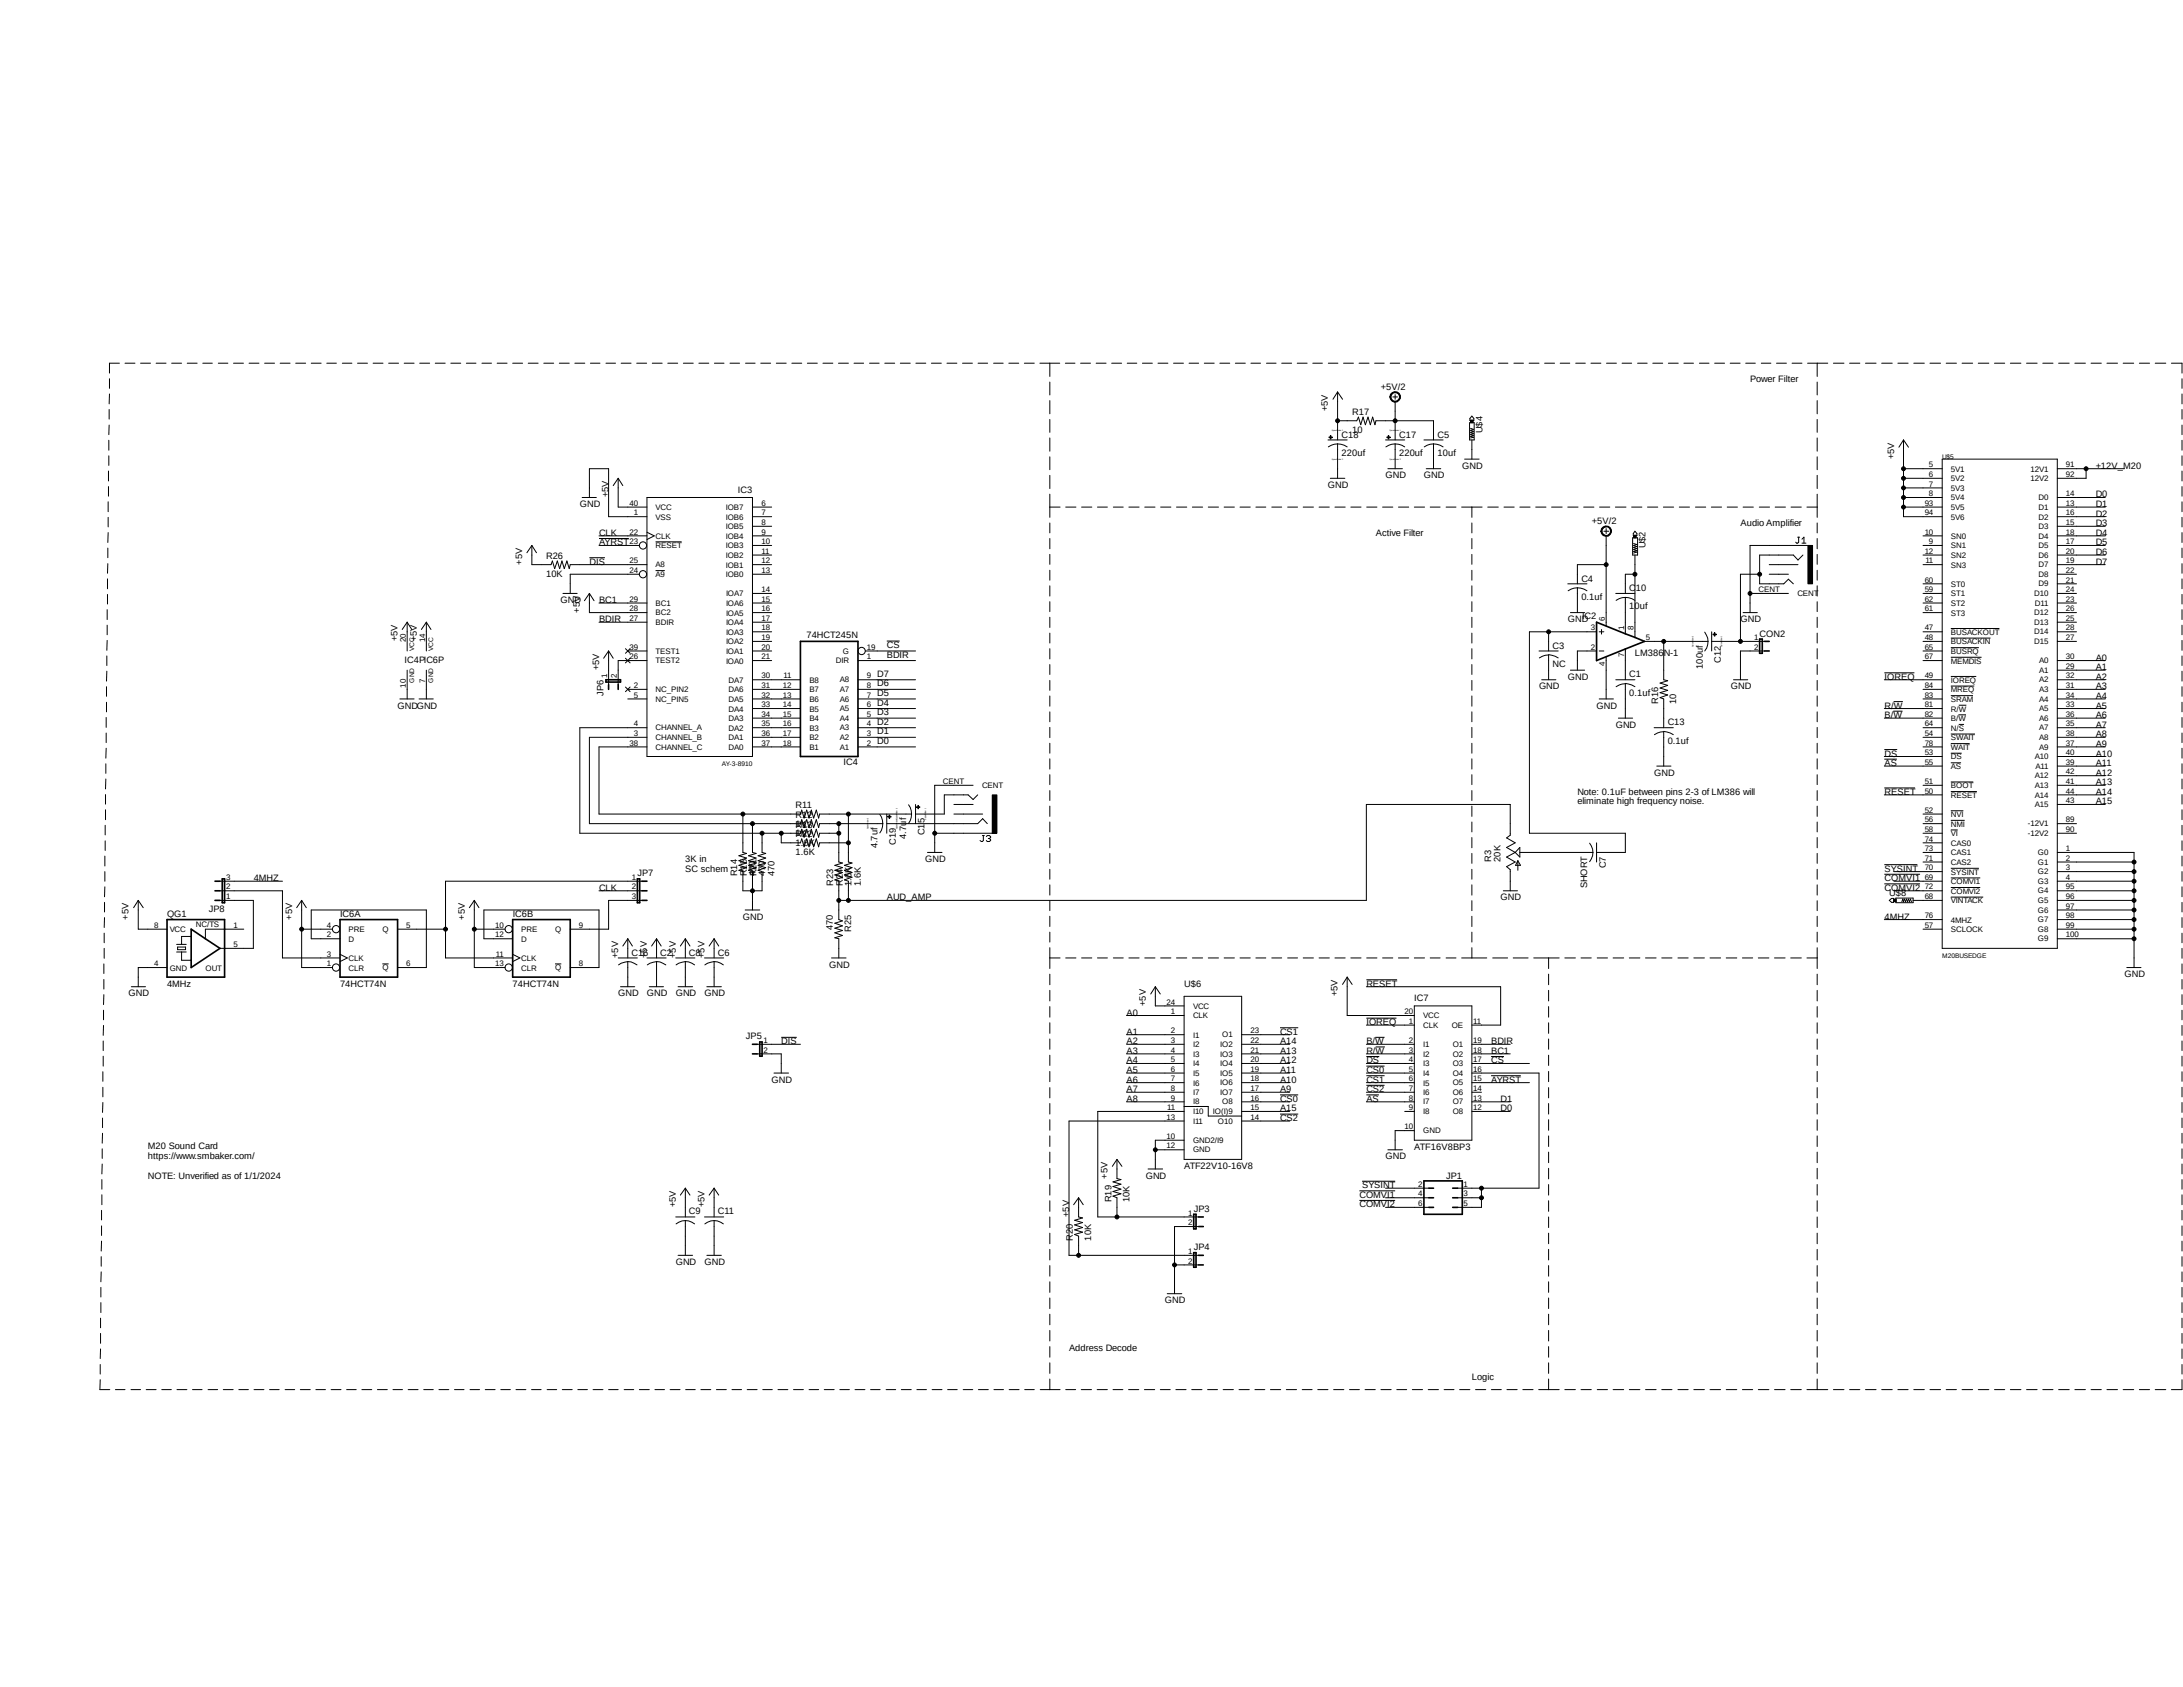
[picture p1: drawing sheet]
<svg xmlns="http://www.w3.org/2000/svg" width="279mm" height="216mm" viewBox="0 0 279 216" stroke-linecap="round" stroke-linejoin="round" font-family="sans-serif">
<defs><g id="words">
<g font-size="1.2">
<text x="170" y="52.6" transform="rotate(-90 170 52.6)">+5V</text>
<text x="173.1" y="53.1">R17</text>
<text x="176.7" y="49.9">+5V/2</text>
<text x="224" y="48.9">Power Filter</text>
<text x="171.7" y="58.3">220uf</text>
<text x="171.7" y="56">C18</text>
<text x="173.1" y="55.5">10</text>
<text x="179.1" y="58.3">220uf</text>
<text x="179.1" y="56">C17</text>
<text x="184" y="56">C5</text>
<text x="184" y="58.3">10uf</text>
<text x="187.2" y="60">GND</text>
<text x="189.7" y="55.5" transform="rotate(-90 189.7 55.5)">U$4</text>
<text x="242.4" y="58.8" transform="rotate(-90 242.4 58.8)">+5V</text>
<text x="268.2" y="60">+12V_M20</text>
<text x="74.2" y="64.9">GND</text>
<text x="77.9" y="63.7" transform="rotate(-90 77.9 63.7)">+5V</text>
<text x="94.4" y="63.1">IC3</text>
<text x="170" y="62.4">GND</text>
<text x="177.3" y="61.2">GND</text>
<text x="182.2" y="61.2">GND</text>
<text x="268.2" y="63.7">D0</text>
<text x="268.2" y="64.9">D1</text>
<text x="69.9" y="71.5">R26</text>
<text x="76.7" y="68.6">CLK</text>
<text x="76.7" y="69.8">AYRST</text>
<text x="176.1" y="68.6">Active Filter</text>
<text x="203.8" y="67.1">+5V/2</text>
<text x="210.6" y="70.2" transform="rotate(-90 210.6 70.2)">U$2</text>
<text x="222.8" y="67.4">Audio Amplifier</text>
<text x="268.2" y="66.1">D2</text>
<text x="268.2" y="67.4">D3</text>
<text x="268.2" y="68.6">D4</text>
<text x="268.2" y="69.8">D5</text>
<text x="268.2" y="71">D6</text>
<text x="66.8" y="72.3" transform="rotate(-90 66.8 72.3)">+5V</text>
<text x="69.9" y="73.9">10K</text>
<text x="71.8" y="77.2">GND</text>
<text x="75.4" y="72.3">DIS</text>
<text x="76.7" y="77.2">BC1</text>
<text x="202.4" y="76.8">0.1uf</text>
<text x="202.4" y="74.4">C4</text>
<text x="208.5" y="78">10uf</text>
<text x="208.5" y="75.6">C10</text>
<text x="268.2" y="72.3">D7</text>
<text x="50.9" y="82.1" transform="rotate(-90 50.9 82.1)">+5V</text>
<text x="53.3" y="82.1" transform="rotate(-90 53.3 82.1)">+5V</text>
<text x="74.2" y="78.4" transform="rotate(-90 74.2 78.4)">+5V</text>
<text x="76.7" y="79.6">BDIR</text>
<text x="103.2" y="81.7">74HCT245N</text>
<text x="113.5" y="82.9">CS</text>
<text x="198.7" y="83">C3</text>
<text x="200.7" y="79.6">GND</text>
<text x="202.5" y="79.2">IC2</text>
<text x="209.3" y="83.9">LM386N-1</text>
<text x="222.8" y="79.6">GND</text>
<text x="225.2" y="81.5">CON2</text>
<text x="51.8" y="84.8">IC4PIC6P</text>
<text x="76.7" y="85.8" transform="rotate(-90 76.7 85.8)">+5V</text>
<text x="77.3" y="89.1" transform="rotate(-90 77.3 89.1)">JP6</text>
<text x="112.3" y="89.1">D5</text>
<text x="112.3" y="87.8">D6</text>
<text x="112.3" y="86.6">D7</text>
<text x="113.5" y="84.2">BDIR</text>
<text x="197" y="88.2">GND</text>
<text x="198.7" y="85.3">NC</text>
<text x="200.7" y="87">GND</text>
<text x="208.5" y="89">0.1uf</text>
<text x="208.5" y="86.7">C1</text>
<text x="217.9" y="85.6" transform="rotate(-90 217.9 85.6)">100uf</text>
<text x="220.3" y="84.8" transform="rotate(-90 220.3 84.8)">C12</text>
<text x="221.5" y="88.2">GND</text>
<text x="241.2" y="87">IOREQ</text>
<text x="268.2" y="84.5">A0</text>
<text x="268.2" y="85.8">A1</text>
<text x="268.2" y="87">A2</text>
<text x="268.2" y="88.2">A3</text>
<text x="268.2" y="89.5">A4</text>
<text x="50.9" y="90.7">GNDGND</text>
<text x="112.3" y="95.2">D0</text>
<text x="112.3" y="94">D1</text>
<text x="112.3" y="92.8">D2</text>
<text x="112.3" y="91.5">D3</text>
<text x="112.3" y="90.3">D4</text>
<text x="204.3" y="90.7">GND</text>
<text x="206.8" y="93.1">GND</text>
<text x="212.2" y="90.1" transform="rotate(-90 212.2 90.1)">R16</text>
<text x="213.4" y="95.2">0.1uf</text>
<text x="213.4" y="92.8">C13</text>
<text x="214.5" y="90.1" transform="rotate(-90 214.5 90.1)">10</text>
<text x="241.2" y="91.9">B/W</text>
<text x="241.2" y="90.7">R/W</text>
<text x="268.2" y="90.7">A5</text>
<text x="268.2" y="91.9">A6</text>
<text x="268.2" y="93.1">A7</text>
<text x="268.2" y="94.4">A8</text>
<text x="268.2" y="95.6">A9</text>
<text x="107.9" y="98">IC4</text>
<text x="201.9" y="101.7">Note: 0.1uF between pins 2-3 of LM386 will</text>
<text x="211.7" y="99.3">GND</text>
<text x="241.2" y="101.7">RESET</text>
<text x="241.2" y="96.8">DS</text>
<text x="241.2" y="98">AS</text>
<text x="268.2" y="96.8">A10</text>
<text x="268.2" y="98">A11</text>
<text x="268.2" y="99.3">A12</text>
<text x="268.2" y="100.5">A13</text>
<text x="268.2" y="101.7">A14</text>
<text x="101.8" y="103.5">R11</text>
<text x="101.8" y="104.7">R12</text>
<text x="101.8" y="105.9">R13</text>
<text x="101.8" y="105.8">1K</text>
<text x="101.8" y="107">1K</text>
<text x="101.8" y="107.1">R22</text>
<text x="116" y="107.4" transform="rotate(-90 116 107.4)">4.7uf</text>
<text x="118.3" y="106.9" transform="rotate(-90 118.3 106.9)">C15</text>
<text x="201.9" y="103">eliminate high frequency noise.</text>
<text x="268.2" y="103">A15</text>
<text x="32.5" y="112.8">4MHZ</text>
<text x="81.6" y="112.1">JP7</text>
<text x="87.7" y="110.3">3K in</text>
<text x="87.7" y="111.5">SC schem</text>
<text x="94.4" y="112.1" transform="rotate(-90 94.4 112.1)">R14</text>
<text x="95.6" y="112.1" transform="rotate(-90 95.6 112.1)">R15</text>
<text x="96.7" y="112.1" transform="rotate(-90 96.7 112.1)">470</text>
<text x="96.8" y="112.1" transform="rotate(-90 96.8 112.1)">R21</text>
<text x="97.9" y="112.1" transform="rotate(-90 97.9 112.1)">470</text>
<text x="99.1" y="112.1" transform="rotate(-90 99.1 112.1)">470</text>
<text x="101.8" y="108.2">1.6K</text>
<text x="101.8" y="109.5">1.6K</text>
<text x="106.6" y="113.4" transform="rotate(-90 106.6 113.4)">R23</text>
<text x="107.9" y="113.4" transform="rotate(-90 107.9 113.4)">R24</text>
<text x="109" y="113.4" transform="rotate(-90 109 113.4)">1.6K</text>
<text x="110.2" y="113.4" transform="rotate(-90 110.2 113.4)">1.6K</text>
<text x="112.3" y="108.6" transform="rotate(-90 112.3 108.6)">4.7uf</text>
<text x="114.6" y="108.1" transform="rotate(-90 114.6 108.1)">C19</text>
<text x="118.4" y="110.3">GND</text>
<text x="190.8" y="110.3" transform="rotate(-90 190.8 110.3)">R3</text>
<text x="192.1" y="110.3" transform="rotate(-90 192.1 110.3)">20K</text>
<text x="203.2" y="113.7" transform="rotate(-90 203.2 113.7)">SHORT</text>
<text x="205.5" y="111.1" transform="rotate(-90 205.5 111.1)">C7</text>
<text x="241.2" y="111.5">SYSINT</text>
<text x="241.2" y="112.8">COMVI1</text>
<text x="16.5" y="117.7" transform="rotate(-90 16.5 117.7)">+5V</text>
<text x="21.4" y="117.4">QG1</text>
<text x="26.7" y="116.7">JP8</text>
<text x="37.4" y="117.7" transform="rotate(-90 37.4 117.7)">+5V</text>
<text x="43.5" y="117.4">IC6A</text>
<text x="59.5" y="117.7" transform="rotate(-90 59.5 117.7)">+5V</text>
<text x="65.6" y="117.4">IC6B</text>
<text x="76.7" y="114">CLK</text>
<text x="95.1" y="117.7">GND</text>
<text x="106.6" y="119.1" transform="rotate(-90 106.6 119.1)">470</text>
<text x="108.9" y="119.3" transform="rotate(-90 108.9 119.3)">R25</text>
<text x="113.5" y="115.2">AUD_AMP</text>
<text x="192.1" y="115.2">GND</text>
<text x="241.2" y="114">COMVI2</text>
<text x="241.2" y="117.7">4MHZ</text>
<text x="241.8" y="114.7">U$8</text>
<text x="79.1" y="122.6" transform="rotate(-90 79.1 122.6)">+5V</text>
<text x="80.8" y="122.3">C16</text>
<text x="82.8" y="122.6" transform="rotate(-90 82.8 122.6)">+5V</text>
<text x="84.5" y="122.3">C2</text>
<text x="86.5" y="122.6" transform="rotate(-90 86.5 122.6)">+5V</text>
<text x="88.2" y="122.3">C8</text>
<text x="90.2" y="122.6" transform="rotate(-90 90.2 122.6)">+5V</text>
<text x="91.9" y="122.3">C6</text>
<text x="106.1" y="123.8">GND</text>
<text x="271.9" y="125.1">GND</text>
<text x="16.5" y="127.5">GND</text>
<text x="21.4" y="126.3">4MHz</text>
<text x="43.5" y="126.3">74HCT74N</text>
<text x="65.6" y="126.3">74HCT74N</text>
<text x="79.1" y="127.5">GND</text>
<text x="82.8" y="127.5">GND</text>
<text x="86.5" y="127.5">GND</text>
<text x="90.2" y="127.5">GND</text>
<text x="144.2" y="130">A0</text>
<text x="146.6" y="128.7" transform="rotate(-90 146.6 128.7)">+5V</text>
<text x="151.6" y="126.3">U$6</text>
<text x="171.2" y="127.5" transform="rotate(-90 171.2 127.5)">+5V</text>
<text x="174.9" y="126.3">RESET</text>
<text x="174.9" y="131.2">IOREQ</text>
<text x="181" y="128.1">IC7</text>
<text x="95.5" y="133">JP5</text>
<text x="100" y="133.6">DIS</text>
<text x="144.2" y="132.4">A1</text>
<text x="144.2" y="133.6">A2</text>
<text x="144.2" y="134.9">A3</text>
<text x="144.2" y="136.1">A4</text>
<text x="144.2" y="137.3">A5</text>
<text x="163.8" y="137.3">A11</text>
<text x="163.8" y="136.1">A12</text>
<text x="163.8" y="134.9">A13</text>
<text x="163.8" y="133.6">A14</text>
<text x="163.8" y="132.4">CS1</text>
<text x="174.9" y="133.6">B/W</text>
<text x="174.9" y="134.9">R/W</text>
<text x="174.9" y="136.1">DS</text>
<text x="174.9" y="137.3">CS0</text>
<text x="190.8" y="133.6">BDIR</text>
<text x="190.8" y="136.1">CS</text>
<text x="190.8" y="134.9">BC1</text>
<text x="98.8" y="138.6">GND</text>
<text x="144.2" y="138.6">A6</text>
<text x="144.2" y="139.8">A7</text>
<text x="144.2" y="141">A8</text>
<text x="163.8" y="139.8">A9</text>
<text x="163.8" y="138.6">A10</text>
<text x="163.8" y="142.2">A15</text>
<text x="163.8" y="141">CS0</text>
<text x="163.8" y="143.5">CS2</text>
<text x="174.9" y="138.6">CS1</text>
<text x="174.9" y="139.8">CS2</text>
<text x="174.9" y="141">AS</text>
<text x="190.8" y="138.6">AYRST</text>
<text x="192.1" y="142.2">D0</text>
<text x="192.1" y="141">D1</text>
<text x="18.9" y="147">M20 Sound Card</text>
<text x="18.9" y="148.3">https://www.smbaker.com/</text>
<text x="151.6" y="149.6">ATF22V10-16V8</text>
<text x="177.3" y="148.4">GND</text>
<text x="181" y="147.2">ATF16V8BP3</text>
<text x="18.9" y="150.8">NOTE: Unverified as of 1/1/2024</text>
<text x="86.5" y="154.5" transform="rotate(-90 86.5 154.5)">+5V</text>
<text x="88.2" y="155.4">C9</text>
<text x="90.2" y="154.5" transform="rotate(-90 90.2 154.5)">+5V</text>
<text x="91.9" y="155.4">C11</text>
<text x="136.8" y="155.7" transform="rotate(-90 136.8 155.7)">+5V</text>
<text x="141.7" y="150.8" transform="rotate(-90 141.7 150.8)">+5V</text>
<text x="142.2" y="153.9" transform="rotate(-90 142.2 153.9)">R19</text>
<text x="144.6" y="153.9" transform="rotate(-90 144.6 153.9)">10K</text>
<text x="146.6" y="150.8">GND</text>
<text x="152.8" y="155.1">JP3</text>
<text x="174" y="153.3">COMVI1</text>
<text x="174" y="154.5">COMVI2</text>
<text x="174.3" y="152.1">SYSINT</text>
<text x="185.1" y="150.8">JP1</text>
<text x="86.5" y="161.9">GND</text>
<text x="90.2" y="161.9">GND</text>
<text x="137.3" y="158.8" transform="rotate(-90 137.3 158.8)">R20</text>
<text x="139.7" y="158.8" transform="rotate(-90 139.7 158.8)">10K</text>
<text x="152.8" y="160">JP4</text>
<text x="149.1" y="166.8">GND</text>
<text x="136.8" y="172.9">Address Decode</text>
<text x="188.4" y="176.6">Logic</text>
</g>
<g font-size="1">
<text x="246.9" y="59.8">5</text>
<text x="264.4" y="59.8">91</text>
<text x="80.6" y="64.7">40</text>
<text x="81.1" y="66">1</text>
<text x="83.9" y="65.3">VCC</text>
<text x="92.9" y="65.3">IOB7</text>
<text x="97.5" y="64.7">6</text>
<text x="97.5" y="66">7</text>
<text x="246.3" y="64.7">93</text>
<text x="246.3" y="66">94</text>
<text x="246.9" y="61">6</text>
<text x="246.9" y="62.3">7</text>
<text x="246.9" y="63.5">8</text>
<text x="249.7" y="60.4">5V1</text>
<text x="249.7" y="61.6">5V2</text>
<text x="249.7" y="62.8">5V3</text>
<text x="249.7" y="64.1">5V4</text>
<text x="249.7" y="65.3">5V5</text>
<text x="259.9" y="61.6">12V2</text>
<text x="259.9" y="60.4">12V1</text>
<text x="260.9" y="64.1">D0</text>
<text x="260.9" y="65.3">D1</text>
<text x="264.4" y="63.5">14</text>
<text x="264.4" y="64.7">13</text>
<text x="264.4" y="66">16</text>
<text x="264.4" y="61">92</text>
<text x="80.6" y="68.4">22</text>
<text x="80.6" y="69.6">23</text>
<text x="83.9" y="66.5">VSS</text>
<text x="83.9" y="68.9">CLK</text>
<text x="83.9" y="70.1">RESET</text>
<text x="92.9" y="66.5">IOB6</text>
<text x="92.9" y="67.7">IOB5</text>
<text x="92.9" y="69">IOB4</text>
<text x="92.9" y="70.2">IOB3</text>
<text x="92.9" y="71.4">IOB2</text>
<text x="97.5" y="67.2">8</text>
<text x="97.5" y="68.4">9</text>
<text x="97.5" y="69.6">10</text>
<text x="97.5" y="70.9">11</text>
<text x="246.3" y="68.4">10</text>
<text x="246.3" y="70.9">12</text>
<text x="246.9" y="69.6">9</text>
<text x="249.7" y="66.5">5V6</text>
<text x="249.7" y="69">SN0</text>
<text x="249.7" y="70.2">SN1</text>
<text x="249.7" y="71.4">SN2</text>
<text x="260.9" y="66.5">D2</text>
<text x="260.9" y="67.7">D3</text>
<text x="260.9" y="68.9">D4</text>
<text x="260.9" y="70.1">D5</text>
<text x="260.9" y="71.4">D6</text>
<text x="264.4" y="67.2">15</text>
<text x="264.4" y="68.4">18</text>
<text x="264.4" y="69.6">17</text>
<text x="264.4" y="70.9">20</text>
<text x="80.6" y="73.3">24</text>
<text x="80.6" y="72.1">25</text>
<text x="80.6" y="77">29</text>
<text x="83.9" y="73.8">A9</text>
<text x="83.9" y="72.6">A8</text>
<text x="83.9" y="77.5">BC1</text>
<text x="92.9" y="72.6">IOB1</text>
<text x="92.9" y="73.9">IOB0</text>
<text x="92.9" y="76.3">IOA7</text>
<text x="92.9" y="77.6">IOA6</text>
<text x="97.5" y="72.1">12</text>
<text x="97.5" y="73.3">13</text>
<text x="97.5" y="75.8">14</text>
<text x="97.5" y="77">15</text>
<text x="225.1" y="75.8">CENT</text>
<text x="230" y="76.3">CENT</text>
<text x="246.3" y="74.5">60</text>
<text x="246.3" y="75.8">59</text>
<text x="246.3" y="77">62</text>
<text x="246.4" y="72.1">11</text>
<text x="249.7" y="72.6">SN3</text>
<text x="249.7" y="75.1">ST0</text>
<text x="249.7" y="76.3">ST1</text>
<text x="249.7" y="77.6">ST2</text>
<text x="260.3" y="76.3">D10</text>
<text x="260.4" y="77.5">D11</text>
<text x="260.9" y="72.6">D7</text>
<text x="260.9" y="73.8">D8</text>
<text x="260.9" y="75.1">D9</text>
<text x="264.4" y="72.1">19</text>
<text x="264.4" y="73.3">22</text>
<text x="264.4" y="74.5">21</text>
<text x="264.4" y="75.8">24</text>
<text x="264.4" y="77">23</text>
<text x="51.9" y="82.2" transform="rotate(-90 51.9 82.2)">20</text>
<text x="54.4" y="82.2" transform="rotate(-90 54.4 82.2)">14</text>
<text x="80.6" y="79.5">27</text>
<text x="80.6" y="78.2">28</text>
<text x="80.6" y="83.1">39</text>
<text x="83.9" y="80">BDIR</text>
<text x="83.9" y="78.7">BC2</text>
<text x="83.9" y="83.7">TEST1</text>
<text x="92.9" y="78.8">IOA5</text>
<text x="92.9" y="80">IOA4</text>
<text x="92.9" y="81.2">IOA3</text>
<text x="92.9" y="82.5">IOA2</text>
<text x="92.9" y="83.7">IOA1</text>
<text x="97.5" y="78.2">16</text>
<text x="97.5" y="79.5">17</text>
<text x="97.5" y="80.7">18</text>
<text x="97.5" y="81.9">19</text>
<text x="97.5" y="83.1">20</text>
<text x="107.9" y="83.7">G</text>
<text x="111" y="83.1">19</text>
<text x="203.6" y="83.1">2</text>
<text x="203.6" y="80.7">3</text>
<text x="205.4" y="79.5" transform="rotate(-90 205.4 79.5)">6</text>
<text x="207.9" y="80.7" transform="rotate(-90 207.9 80.7)">1</text>
<text x="209.1" y="80.7" transform="rotate(-90 209.1 80.7)">8</text>
<text x="210.7" y="81.9">5</text>
<text x="224.5" y="81.9">1</text>
<text x="224.5" y="83.1">2</text>
<text x="246.3" y="78.2">61</text>
<text x="246.3" y="80.7">47</text>
<text x="246.3" y="81.9">48</text>
<text x="246.3" y="83.1">65</text>
<text x="249.7" y="78.8">ST3</text>
<text x="249.7" y="81.2">BUSACKOUT</text>
<text x="249.7" y="82.5">BUSACKIN</text>
<text x="249.7" y="83.7">BUSRQ</text>
<text x="260.3" y="78.7">D12</text>
<text x="260.3" y="80">D13</text>
<text x="260.3" y="81.2">D14</text>
<text x="260.3" y="82.4">D15</text>
<text x="264.4" y="78.2">26</text>
<text x="264.4" y="79.5">25</text>
<text x="264.4" y="80.7">28</text>
<text x="264.4" y="81.9">27</text>
<text x="51.9" y="88" transform="rotate(-90 51.9 88)">10</text>
<text x="54.4" y="87.5" transform="rotate(-90 54.4 87.5)">7</text>
<text x="77.7" y="86.8" transform="rotate(-90 77.7 86.8)">1</text>
<text x="79" y="86.8" transform="rotate(-90 79 86.8)">2</text>
<text x="80.6" y="84.4">26</text>
<text x="81.1" y="88.1">2</text>
<text x="81.1" y="89.3">5</text>
<text x="83.9" y="88.6">NC_PIN2</text>
<text x="83.9" y="89.8">NC_PIN5</text>
<text x="83.9" y="84.9">TEST2</text>
<text x="92.9" y="84.9">IOA0</text>
<text x="93.3" y="87.4">DA7</text>
<text x="93.3" y="88.6">DA6</text>
<text x="93.3" y="89.8">DA5</text>
<text x="97.5" y="84.4">21</text>
<text x="97.5" y="86.8">30</text>
<text x="97.5" y="88.1">31</text>
<text x="97.5" y="89.3">32</text>
<text x="100.2" y="88.1">12</text>
<text x="100.2" y="89.3">13</text>
<text x="100.3" y="86.8">11</text>
<text x="103.6" y="87.4">B8</text>
<text x="103.6" y="88.6">B7</text>
<text x="103.6" y="89.8">B6</text>
<text x="107" y="84.9">DIR</text>
<text x="107.5" y="89.8">A6</text>
<text x="107.5" y="88.6">A7</text>
<text x="107.5" y="87.3">A8</text>
<text x="111" y="84.4">1</text>
<text x="111" y="89.3">7</text>
<text x="111" y="88.1">8</text>
<text x="111" y="86.8">9</text>
<text x="205.4" y="85.3" transform="rotate(-90 205.4 85.3)">4</text>
<text x="207.9" y="84" transform="rotate(-90 207.9 84)">7</text>
<text x="246.3" y="86.8">49</text>
<text x="246.3" y="88.1">84</text>
<text x="246.3" y="89.3">83</text>
<text x="246.3" y="84.4">67</text>
<text x="249.7" y="87.4">IOREQ</text>
<text x="249.7" y="88.6">MREQ</text>
<text x="249.7" y="89.8">SRAM</text>
<text x="249.7" y="84.9">MEMDIS</text>
<text x="261" y="84.9">A0</text>
<text x="261" y="86.1">A1</text>
<text x="261" y="87.3">A2</text>
<text x="261" y="88.6">A3</text>
<text x="261" y="89.8">A4</text>
<text x="264.4" y="84.4">30</text>
<text x="264.4" y="85.6">29</text>
<text x="264.4" y="86.8">32</text>
<text x="264.4" y="88.1">31</text>
<text x="264.4" y="89.3">34</text>
<text x="80.6" y="95.4">38</text>
<text x="81.1" y="94.2">3</text>
<text x="81.1" y="93">4</text>
<text x="83.9" y="94.7">CHANNEL_B</text>
<text x="83.9" y="93.5">CHANNEL_A</text>
<text x="83.9" y="95.9">CHANNEL_C</text>
<text x="93.3" y="91.1">DA4</text>
<text x="93.3" y="92.3">DA3</text>
<text x="93.3" y="93.5">DA2</text>
<text x="93.3" y="94.7">DA1</text>
<text x="93.3" y="96">DA0</text>
<text x="97.5" y="90.5">33</text>
<text x="97.5" y="91.7">34</text>
<text x="97.5" y="93">35</text>
<text x="97.5" y="94.2">36</text>
<text x="97.5" y="95.4">37</text>
<text x="100.2" y="90.5">14</text>
<text x="100.2" y="91.7">15</text>
<text x="100.2" y="93">16</text>
<text x="100.2" y="94.2">17</text>
<text x="100.2" y="95.4">18</text>
<text x="103.6" y="91.1">B5</text>
<text x="103.6" y="92.3">B4</text>
<text x="103.6" y="93.5">B3</text>
<text x="103.6" y="94.7">B2</text>
<text x="103.6" y="96">B1</text>
<text x="107.5" y="95.9">A1</text>
<text x="107.5" y="94.7">A2</text>
<text x="107.5" y="93.5">A3</text>
<text x="107.5" y="92.2">A4</text>
<text x="107.5" y="91">A5</text>
<text x="111" y="95.4">2</text>
<text x="111" y="94.2">3</text>
<text x="111" y="93">4</text>
<text x="111" y="91.7">5</text>
<text x="111" y="90.5">6</text>
<text x="246.3" y="90.5">81</text>
<text x="246.3" y="91.7">82</text>
<text x="246.3" y="93">64</text>
<text x="246.3" y="94.2">54</text>
<text x="246.3" y="95.4">78</text>
<text x="249.7" y="91.1">R/W</text>
<text x="249.7" y="92.3">B/W</text>
<text x="249.7" y="93.5">N/S</text>
<text x="249.7" y="94.7">SWAIT</text>
<text x="249.7" y="96">WAIT</text>
<text x="261" y="91">A5</text>
<text x="261" y="92.2">A6</text>
<text x="261" y="93.5">A7</text>
<text x="261" y="94.7">A8</text>
<text x="261" y="95.9">A9</text>
<text x="264.4" y="90.5">33</text>
<text x="264.4" y="91.7">36</text>
<text x="264.4" y="93">35</text>
<text x="264.4" y="94.2">38</text>
<text x="264.4" y="95.4">37</text>
<text x="120.7" y="100.3">CENT</text>
<text x="125.7" y="100.9">CENT</text>
<text x="246.3" y="96.6">53</text>
<text x="246.3" y="97.9">55</text>
<text x="246.3" y="100.3">51</text>
<text x="246.3" y="101.6">50</text>
<text x="249.7" y="97.2">DS</text>
<text x="249.7" y="98.4">AS</text>
<text x="249.7" y="100.9">BOOT</text>
<text x="260.4" y="97.2">A10</text>
<text x="260.4" y="99.6">A12</text>
<text x="260.4" y="100.8">A13</text>
<text x="260.5" y="98.4">A11</text>
<text x="264.4" y="96.6">40</text>
<text x="264.4" y="97.9">39</text>
<text x="264.4" y="99.1">42</text>
<text x="264.4" y="100.3">41</text>
<text x="264.4" y="101.6">44</text>
<text x="246.3" y="104">52</text>
<text x="246.3" y="105.2">56</text>
<text x="246.3" y="106.5">58</text>
<text x="246.3" y="107.7">74</text>
<text x="249.7" y="104.6">NVI</text>
<text x="249.7" y="105.8">NMI</text>
<text x="249.7" y="107">VI</text>
<text x="249.7" y="102.1">RESET</text>
<text x="259.5" y="105.7">-12V1</text>
<text x="259.5" y="107">-12V2</text>
<text x="260.4" y="102.1">A14</text>
<text x="260.4" y="103.3">A15</text>
<text x="264.4" y="102.8">43</text>
<text x="264.4" y="105.2">89</text>
<text x="264.4" y="106.5">90</text>
<text x="29" y="113.8">2</text>
<text x="29" y="112.6">3</text>
<text x="80.9" y="112.6">1</text>
<text x="80.9" y="113.8">2</text>
<text x="246.3" y="108.9">73</text>
<text x="246.3" y="110.2">71</text>
<text x="246.3" y="111.4">70</text>
<text x="246.3" y="112.6">69</text>
<text x="246.3" y="113.8">72</text>
<text x="249.7" y="108.2">CAS0</text>
<text x="249.7" y="109.5">CAS1</text>
<text x="249.7" y="110.7">CAS2</text>
<text x="249.7" y="111.9">SYSINT</text>
<text x="249.7" y="113.2">COMVI1</text>
<text x="260.8" y="109.4">G0</text>
<text x="260.8" y="110.7">G1</text>
<text x="260.8" y="111.9">G2</text>
<text x="260.8" y="113.1">G3</text>
<text x="264.4" y="108.9">1</text>
<text x="264.4" y="110.2">2</text>
<text x="264.4" y="111.4">3</text>
<text x="264.4" y="112.6">4</text>
<text x="264.4" y="113.8">95</text>
<text x="19.7" y="118.7">8</text>
<text x="21.7" y="119.3">VCC</text>
<text x="25.1" y="118.7">NC/TS</text>
<text x="29" y="115.1">1</text>
<text x="29.9" y="118.7">1</text>
<text x="41.8" y="120">2</text>
<text x="41.8" y="118.7">4</text>
<text x="44.6" y="119.3">PRE</text>
<text x="48.9" y="119.3">Q</text>
<text x="52" y="118.7">5</text>
<text x="63.4" y="120">12</text>
<text x="63.4" y="118.7">10</text>
<text x="66.7" y="119.3">PRE</text>
<text x="71" y="119.3">Q</text>
<text x="74.1" y="118.7">9</text>
<text x="80.9" y="115.1">3</text>
<text x="246.3" y="115.1">68</text>
<text x="246.3" y="117.5">76</text>
<text x="246.3" y="118.7">57</text>
<text x="249.7" y="114.4">COMVI2</text>
<text x="249.7" y="115.6">VINTACK</text>
<text x="249.7" y="118.1">4MHZ</text>
<text x="249.7" y="119.3">SCLOCK</text>
<text x="260.8" y="114.3">G4</text>
<text x="260.8" y="115.6">G5</text>
<text x="260.8" y="116.8">G6</text>
<text x="260.8" y="118">G7</text>
<text x="260.8" y="119.3">G8</text>
<text x="264.4" y="115.1">96</text>
<text x="264.4" y="116.3">97</text>
<text x="264.4" y="117.5">98</text>
<text x="264.4" y="118.7">99</text>
<text x="264.4" y="120">100</text>
<text x="19.7" y="123.7">4</text>
<text x="21.7" y="124.2">GND</text>
<text x="26.3" y="124.2">OUT</text>
<text x="29.9" y="121.2">5</text>
<text x="41.8" y="123.7">1</text>
<text x="41.8" y="122.4">3</text>
<text x="44.6" y="124.2">CLR</text>
<text x="44.6" y="120.5">D</text>
<text x="44.6" y="123">CLK</text>
<text x="48.9" y="124.2">Q</text>
<text x="52" y="123.7">6</text>
<text x="63.4" y="123.7">13</text>
<text x="63.5" y="122.4">11</text>
<text x="66.7" y="124.2">CLR</text>
<text x="66.7" y="120.5">D</text>
<text x="66.7" y="123">CLK</text>
<text x="71" y="124.2">Q</text>
<text x="74.1" y="123.7">8</text>
<text x="260.8" y="120.5">G9</text>
<text x="149.3" y="128.6">24</text>
<text x="149.9" y="129.8">1</text>
<text x="152.7" y="129.1">VCC</text>
<text x="152.7" y="130.3">CLK</text>
<text x="179.7" y="129.8">20</text>
<text x="180.3" y="131">1</text>
<text x="182.2" y="131.6">CLK</text>
<text x="182.2" y="130.3">VCC</text>
<text x="185.8" y="131.5">OE</text>
<text x="188.6" y="131">11</text>
<text x="97.7" y="133.5">1</text>
<text x="97.7" y="134.7">2</text>
<text x="149.9" y="132.2">2</text>
<text x="149.9" y="133.5">3</text>
<text x="149.9" y="134.7">4</text>
<text x="149.9" y="135.9">5</text>
<text x="149.9" y="137.2">6</text>
<text x="152.7" y="132.8">I1</text>
<text x="152.7" y="134">I2</text>
<text x="152.7" y="135.3">I3</text>
<text x="152.7" y="136.5">I4</text>
<text x="152.7" y="137.7">I5</text>
<text x="156.2" y="134">IO2</text>
<text x="156.2" y="135.2">IO3</text>
<text x="156.2" y="136.4">IO4</text>
<text x="156.2" y="137.7">IO5</text>
<text x="156.4" y="132.8">O1</text>
<text x="160.1" y="132.2">23</text>
<text x="160.1" y="133.5">22</text>
<text x="160.1" y="134.7">21</text>
<text x="160.1" y="135.9">20</text>
<text x="160.1" y="137.2">19</text>
<text x="180.3" y="133.5">2</text>
<text x="180.3" y="134.7">3</text>
<text x="180.3" y="135.9">4</text>
<text x="180.3" y="137.2">5</text>
<text x="182.2" y="134">I1</text>
<text x="182.2" y="135.3">I2</text>
<text x="182.2" y="136.5">I3</text>
<text x="182.2" y="137.7">I4</text>
<text x="185.9" y="134">O1</text>
<text x="185.9" y="135.2">O2</text>
<text x="185.9" y="136.4">O3</text>
<text x="185.9" y="137.7">O4</text>
<text x="188.6" y="133.5">19</text>
<text x="188.6" y="134.7">18</text>
<text x="188.6" y="135.9">17</text>
<text x="188.6" y="137.2">16</text>
<text x="149.3" y="143.3">13</text>
<text x="149.4" y="142.1">11</text>
<text x="149.9" y="138.4">7</text>
<text x="149.9" y="139.6">8</text>
<text x="149.9" y="140.8">9</text>
<text x="152.7" y="138.9">I6</text>
<text x="152.7" y="140.1">I7</text>
<text x="152.7" y="141.4">I8</text>
<text x="152.7" y="142.6">I10</text>
<text x="152.7" y="143.8">I11</text>
<text x="155.2" y="142.6">IO(I)9</text>
<text x="155.9" y="143.8">O10</text>
<text x="156.2" y="138.9">IO6</text>
<text x="156.2" y="140.1">IO7</text>
<text x="156.4" y="141.4">O8</text>
<text x="160.1" y="138.4">18</text>
<text x="160.1" y="139.6">17</text>
<text x="160.1" y="140.8">16</text>
<text x="160.1" y="142.1">15</text>
<text x="160.1" y="143.3">14</text>
<text x="180.3" y="138.4">6</text>
<text x="180.3" y="139.6">7</text>
<text x="180.3" y="140.8">8</text>
<text x="180.3" y="142.1">9</text>
<text x="182.2" y="138.9">I5</text>
<text x="182.2" y="140.1">I6</text>
<text x="182.2" y="141.4">I7</text>
<text x="182.2" y="142.6">I8</text>
<text x="185.9" y="138.9">O5</text>
<text x="185.9" y="140.1">O6</text>
<text x="185.9" y="141.4">O7</text>
<text x="185.9" y="142.6">O8</text>
<text x="188.6" y="138.4">15</text>
<text x="188.6" y="139.6">14</text>
<text x="188.6" y="140.8">13</text>
<text x="188.6" y="142.1">12</text>
<text x="149.3" y="145.8">10</text>
<text x="149.3" y="147">12</text>
<text x="152.7" y="146.3">GND2/I9</text>
<text x="152.7" y="147.5">GND</text>
<text x="179.7" y="144.5">10</text>
<text x="182.2" y="145">GND</text>
<text x="152.1" y="155.6">1</text>
<text x="181.5" y="151.9">2</text>
<text x="181.5" y="153.1">4</text>
<text x="181.5" y="154.3">6</text>
<text x="187.3" y="151.9">1</text>
<text x="187.3" y="153.1">3</text>
<text x="187.3" y="154.3">5</text>
<text x="152.1" y="156.8">2</text>
<text x="152.1" y="160.5">1</text>
<text x="152.1" y="161.7">2</text>
</g>
<g font-size=".8">
<text x="248.6" y="58.8">U$5</text>
<text x="53" y="83.3" transform="rotate(-90 53 83.3)">VCC</text>
<text x="55.5" y="83.3" transform="rotate(-90 55.5 83.3)">VCC</text>
<text x="53" y="87.4" transform="rotate(-90 53 87.4)">GND</text>
<text x="55.5" y="87.4" transform="rotate(-90 55.5 87.4)">GND</text>
<text x="92.4" y="98">AY-3-8910</text>
<text x="248.6" y="122.6">M20BUSEDGE</text>
</g>
<g font-size=".3">
<text x="170.5" y="55.2">SpiceOrder 1</text>
<text x="170.5" y="58.8">SpiceOrder 2</text>
<text x="177.8" y="55.2">SpiceOrder 1</text>
<text x="177.8" y="58.8">SpiceOrder 2</text>
<text x="216.7" y="82.8" transform="rotate(-90 216.7 82.8)">SpiceOrder 2</text>
<text x="220.4" y="82.8" transform="rotate(-90 220.4 82.8)">SpiceOrder 1</text>
<text x="111.2" y="106.1" transform="rotate(-90 111.2 106.1)">SpiceOrder 2</text>
<text x="114.9" y="106.1" transform="rotate(-90 114.9 106.1)">SpiceOrder 1</text>
<text x="114.9" y="104.9" transform="rotate(-90 114.9 104.9)">SpiceOrder 2</text>
<text x="118.5" y="104.9" transform="rotate(-90 118.5 104.9)">SpiceOrder 1</text>
</g>
</g></defs>
<path d="M12.7 46.4l266.7 131.5M279.4 46.4l-266.7 131.5" fill="none" stroke="#fff" stroke-width=".13"/>
<g fill="none" stroke="#000" stroke-width=".13">
<path d="M13.9 56.3v1.3M13.9 58.3v1.3M14 52.4v1.2M14 54.4l-.1 1.2M14 48.5v1.2M14 50.4v1.3M15.3 46.5h-1.3v1.3M16 46.5h1.3M18 46.5h1.3M20 46.5h1.3M22 46.5h1.2M24 46.5h1.2"/>
<path d="M26 46.5h1.2M27.9 46.5h1.3M29.9 46.5h1.3M31.9 46.5h1.2M33.9 46.5h1.2M35.9 46.5h1.2M37.8 46.5h1.3M39.8 46.5h1.3M41.8 46.5h1.3M43.8 46.5h1.2M45.8 46.5h1.2M47.8 46.5h1.2"/>
<path d="M49.7 46.5h1.3M51.7 46.5h1.3M53.7 46.5h1.3M55.7 46.5h1.3M57.7 46.5h1.3M59.7 46.5h1.2M61.7 46.5h1.2M63.6 46.5h1.3M65.6 46.5h1.3M67.6 46.5h1.3M69.6 46.5h1.3M71.6 46.5h1.3"/>
<path d="M73.6 46.5h1.2M75.6 46.5h1.2M77.6 46.5h1.2M79.5 46.5h1.3M81.5 46.5h1.3M83.5 46.5h1.3M85.5 46.5h1.2M87.5 46.5h1.2M89.5 46.5h1.2M91.4 46.5h1.3M93.4 46.5h1.3M95.4 46.5h1.2"/>
<path d="M97.4 46.5h1.2M99.4 46.5h1.2M101.3 46.5h1.3M103.3 46.5h1.3M105.3 46.5h1.3M107.3 46.5h1.3M109.3 46.5h1.2M111.3 46.5h1.2M113.2 46.5h1.3M115.2 46.5h1.3M117.2 46.5h1.3M119.2 46.5h1.3"/>
<path d="M121.2 46.5h1.3M123.2 46.5h1.3M125.2 46.5h1.2M127.2 46.5h1.2M129.1 46.5h1.3M131.1 46.5h1.3M133.1 46.5h2.5M134.4 46.5v1.7M134.4 48.9v1.6M134.4 51.3v1.7M134.4 53.7v1.6M134.4 56v1.7"/>
<path d="M134.4 58.5v1.6M136.4 46.5h1.2M138.3 46.5h1.3M140.3 46.5h1.3M142.3 46.5h1.3M144.3 46.5h1.2M146.2 46.5h1.3M148.2 46.5h1.3M150.2 46.5h1.3M152.2 46.5h1.2M154.1 46.5h1.3M156.1 46.5h1.3"/>
<path d="M158.1 46.5h1.3M160.1 46.5h1.2M162.1 46.5h1.2M164 46.5h1.3M166 46.5h1.3M168 46.5h1.2M170 56.3h2.4M170 46.5h1.2M170.1 55.9h.4v.1h-.4zM170.3 55.8v.4zM171.2 56.8l.8 .2 .4 .2M171.2 56.8l-.4 .1-.8 .3"/>
<path d="M171.2 50.2l.6 .9M171.2 50.2l-.6 .9M171.2 50.2v6.1M171.2 56.8v4.4M171.2 53.8h2.5l.2-.4 .3 1 .3-1 .3 1 .3-1 .3 1 .3-1 .3 1 .1-.6h7.4v2.5M172 46.5h1.2M173.9 46.5h1.3M175.9 46.5h1.3M177.3 56.3h2.5M177.5 55.9h.4v.1h-.4zM177.6 60h1.9M177.7 55.8h.1v.4h-.1z"/>
<path d="M177.9 46.5h1.3M178.2 50.2a.69 .69 0 0 1 1 .4 .69 .69 0 0 1-.5 .9 .69 .69 0 0 1-.8-.7h.1a.55 .55 0 0 1 .7-.6 .55 .55 0 0 1 .3 .9 .55 .55 0 0 1-.9 0l-.1-.3h-.1l.1-.3zM178.3 50.8h.6M178.6 56.8l.8 .2 .4 .2M178.6 56.8l-.5 .1-.7 .3M178.6 50.5v.6M178.6 51.4v4.9M178.6 56.8v3.2M179.9 46.5h1.2M181.9 46.5h1.2M182.2 56.3h2.5M182.5 60h1.9"/>
<path d="M183.5 56.8l.8 .2 .4 .2M183.5 56.8l-.5 .1-.7 .3M183.5 56.8v3.2M183.9 46.5h1.2M185.8 46.5h1.3M187.5 58.8h1.8M187.8 46.5h1.3M188.1 54.1h.6v2.2h-.6zM188.2 53.8h.4v.3h-.4zM188.2 54.8l.4 .1-.4 .2 .4 .1-.4 .1 .4 .2-.4 .1 .4 .1-.4 .1 .4 .2h-.4M188.4 56.3v2.5M188.4 53.3l.2 .3v.2h-.5v-.2z"/>
<path d="M189.8 46.5h1.3M191.8 46.5h1.2M193.8 46.5h1.2M195.7 46.5h1.3M197.7 46.5h1.3M199.7 46.5h1.2M201.7 46.5h1.2M203.6 46.5h1.3M205.6 46.5h1.3M207.6 46.5h1.2M209.6 46.5h1.2M211.5 46.5h1.3"/>
<path d="M213.5 46.5h1.3M215.5 46.5h1.2M217.5 46.5h1.2M219.5 46.5h1.2M221.4 46.5h1.3M223.4 46.5h1.3M225.4 46.5h1.3M227.4 46.5h1.2M229.4 46.5h1.2M231.4 46.5h2.5M232.6 46.5v1.7M232.6 48.9v1.6"/>
<path d="M232.6 51.3v1.7M232.6 53.7v1.6M232.6 56v1.7M232.6 58.5v1.6M234.7 46.5h1.3M236.7 46.5h1.3M238.8 46.5h1.3M240.8 46.5h1.4M242.9 46.5h1.3M243.6 60h5M243.6 56.3v9.8h5M243.6 56.3l.7 .9"/>
<path d="M243.6 56.3l-.6 .9M244.9 46.5h1.4M247 46.5h1.4M248.6 58.8h14.7v62.6h-14.7zM249.1 46.5h1.3M251.1 46.5h1.4M253.2 46.5h1.4M255.3 46.5h1.3M257.3 46.5h1.4M259.4 46.5h1.3M261.5 46.5h1.3M263.3 60h8.6"/>
<path d="M263.5 46.5h1.3M265.6 46.5h1.3M267 60v1.2h-3.7M267.6 46.5h1.3M269.7 46.5h1.3M271.7 46.5h1.4M273.8 46.5h1.3M275.8 46.5h1.4M277.9 46.5h1.4v1.3M279.3 48.5v1.2M279.3 50.4v1.3M279.3 52.4v1.2"/>
<path d="M279.3 54.4v1.2M279.3 56.3v1.3M279.3 58.3v1.3M13.7 78v1.3M13.8 74.1v1.3M13.8 76.1v1.2M13.8 70.1v1.3M13.8 72.1v1.3M13.8 64.2v1.3M13.8 66.2v1.2M13.8 68.2v1.2M13.9 60.3v1.3"/>
<path d="M13.9 62.3v1.2M52.1 79.6v3.7M52.1 79.6l.6 1M52.1 79.6l-.6 1M54.6 79.6l.6 1M54.6 79.6v3.7M54.6 79.6l-.7 1M68.1 69.8v2.5h2.4l.2-.5 .3 1 .3-1 .3 1 .3-1 .3 1 .4-1 .3 1 .1-.5h9.8M68.1 69.8l.6 .9M68.1 69.8l-.7 .9M72.1 75.9h1.8M74.5 63.7h1.8"/>
<path d="M75.4 71.4h2M75.4 75.9v2.5h7.4M75.4 63.7v-3.7h2.5v6.1h4.9M75.4 75.9l.6 1M75.4 75.9l-.6 1M76.7 68.9h3.8M76.7 69.8h5.1M76.7 68.6h6.1M76.7 77.2h6.1M76.7 79.6h6.1M79.1 61.2v3.7h3.7M79.1 61.2l.6 .9"/>
<path d="M79.1 61.2l-.6 .9M81.8 73.5h-8.8v2.4M82.8 63.7h13.5v33.1h-13.5zM82.8 68.1l.9 .5-.9 .4M83.9 69.3h3.3M83.9 73h1.2M96.3 64.9h2.5M96.3 75.9h2.5M96.3 78.4h2.5M96.3 71h2.5M96.3 69.8h2.5M96.3 72.3h2.5"/>
<path d="M96.3 73.5h2.5M96.3 66.1h2.5M96.3 67.4h2.5M96.3 68.6h2.5M96.3 77.2h2.5M96.3 79.6h2.5M134.4 60.8v1.7M134.4 63.2v3M134.4 66.9v1.3M134.4 68.9v1.3M134.4 71v1.2M134.4 73v1.3"/>
<path d="M134.4 75v1.3M134.4 77v1.3M134.4 79v1.3M134.4 64.9h1.3M136.4 64.9h1.3M138.4 64.9h1.3M140.5 64.9h1.2M142.5 64.9h1.3M144.5 64.9h1.3M146.5 64.9h1.3M148.5 64.9h1.4M150.6 64.9h1.3"/>
<path d="M152.6 64.9h1.3M154.6 64.9h1.4M156.7 64.9h1.3M158.7 64.9h1.3M160.7 64.9h1.3M162.8 64.9h1.2M164.8 64.9h1.3M166.8 64.9h1.3M168.8 64.9h1.3M170.3 61.2h1.8M170.9 64.9h1.3M172.9 64.9h1.3"/>
<path d="M174.9 64.9h1.3M177 64.9h1.3M179 64.9h1.3M181 64.9h1.3M183 64.9h1.3M185.1 64.9h1.3M187.1 64.9h2.6M188.4 64.9v1.3M188.4 66.9v1.3M188.4 68.9v1.3M188.4 71v1.2M188.4 73v1.3"/>
<path d="M188.4 75v1.3M188.4 77v1.3M188.4 79v1.3M190.4 64.9h1.4M192.5 64.9h1.3M194.5 64.9h1.3M196.6 64.9h1.3M198.6 64.9h1.3M200.7 64.9h1.3M200.7 74.7h2.4M201 78.4h1.8M201.9 75.2l.8 .2 .4 .2"/>
<path d="M201.9 75.2l-.4 .1-.8 .3M201.9 75.2v3.2M202.7 64.9h1.3M204.7 64.9h1.3M205 67.6a.68 .68 0 0 1 1.1-.1 .68 .68 0 0 1-.3 1.1 .68 .68 0 0 1-.9-.6h.1a.55 .55 0 0 1 .7-.6 .55 .55 0 0 1 .3 .9 .55 .55 0 0 1-.9-.1l-.1-.2h-.1zM205.3 68h.6M205.6 67.6v.7M205.6 68.6v11.5M205.6 72.3h-3.7v2.4M206.8 64.9h1.3M206.8 75.9h2.5M208 76.5l.9 .1 .4 .2"/>
<path d="M208 76.5h-.4l-.8 .3M208 76.5v4.6M208.8 64.9h1.3M209 68.8h.6v2.2h-.6zM209.1 68.5h.3v.3h-.3zM209.1 69.6l.4 .1-.4 .1 .4 .1-.4 .2 .4 .1-.4 .1 .4 .1-.4 .2 .4 .1-.4 .1M209.3 71v10.6M209.3 73.5h-1.3v2.4M209.3 68l.2 .3v.2h-.5v-.2zM210.9 64.9h1.3M212.9 64.9h1.3M214.9 64.9h1.3"/>
<path d="M217 64.9h1.3M219 64.9h1.3M221.1 64.9h1.3M223.1 64.9h1.3M223.1 78.4h1.8M224 75.9h4.9M225.2 64.9h1.3M225.2 73.5h-2.4v8.6M226.4 72.3h3.7M226.4 73.5h2.5M227.2 64.9h1.3M229.2 64.9h1.3"/>
<path d="M230.1 68.7h.2M230.2 68.7v.7l-.1 .1-.3-.1M230.6 69.5h.5M230.6 69l.3-.3v.8M230.8 71l-.7 .7-.6-.7h-4.3v3.7h3.1l.6-.6 .6 .6M231.3 64.9h1.3M231.4 69.8h-7.4v8.6M231.4 69.8h.6v4.9h-.6zM232.6 60.8v1.7M232.6 63.2v3M232.6 66.9v1.3M232.6 68.9v1.3"/>
<path d="M232.6 71v1.2M232.6 73v1.3M232.6 75v1.3M232.6 77v1.3M232.6 79v1.3M243.6 64.9h5M243.6 61.2h5M243.6 63.7h5M243.6 62.4h5M246.1 75.9h2.5M246.1 74.7h2.5M246.1 78.4h2.5"/>
<path d="M246.1 71h2.5M246.1 69.8h2.5M246.1 72.3h2.5M246.1 68.6h2.5M246.1 77.2h2.5M263.3 64.9h6.2M263.3 75.9h2.5M263.3 74.7h2.5M263.3 78.4h2.5M263.3 71h6.2M263.3 69.8h6.2M263.3 72.3h6.2"/>
<path d="M263.3 73.5h2.5M263.3 63.7h6.2M263.3 66.1h6.2M263.3 67.4h6.2M263.3 68.6h6.2M263.3 77.2h2.5M263.3 79.6h2.5M279.3 60.3v1.3M279.3 62.3v1.2M279.3 64.2v1.3M279.3 66.2v1.2M279.3 68.2v1.2"/>
<path d="M279.3 70.1v1.3M279.3 72.1v1.3M279.3 74.1v1.3M279.3 76.1v1.2M279.3 78v1.3M13.5 97.7v1.3M13.5 99.7v1.3M13.6 91.8v1.3M13.6 93.8v1.2M13.6 95.8l-.1 1.2M13.6 87.9v1.2M13.6 89.9v1.2"/>
<path d="M13.7 83.9v1.3M13.7 85.9l-.1 1.3M13.7 80v1.2M13.7 82v1.2M51.2 89.5h1.8M52.1 85.8v3.7M53.6 89.5h1.9M54.6 85.8v3.7M77.9 83.3v4.3M77.9 83.3l.6 .9M77.9 83.3l-.6 .9M80.1 87.9l.5 .6"/>
<path d="M80.1 84.2l.5 .6M80.1 83l.5 .6M80.3 83.3h2.5M80.3 89.5h2.5M80.3 88.2h2.5M80.6 87.9l-.5 .6M80.6 84.2l-.5 .6M80.6 83l-.5 .6M82.8 93.1h-8.6v13.5h28.2l.2-.5 .3 1 .4-1 .2 1 .3-1 .3 1 .4-1 .3 1 .1-.5h2.5M82.8 84.5h-3.7v3.1M82.8 94.4h-7.4v11h27l.2-.5 .3 1 .4-1 .2 1 .3-1 .3 1 .4-1 .3 1 .1-.5h8.1M82.8 95.6h-6.1v8.6h25.7l.2-.5 .3 1 .4-1 .2 1 .3-1 .3 1 .4-1 .3 1 .1-.5h11.8"/>
<path d="M96.3 80.9h2.5M96.3 83.3h2.5M96.3 82.1h2.5M96.3 87h6.1M96.3 91.9h6.1M96.3 89.5h6.1M96.3 93.1h6.1M96.3 84.5h2.5M96.3 88.2h6.1M96.3 90.7h6.1M96.3 94.4h6.1M96.3 95.6h6.1"/>
<path d="M109.8 87h7.4M109.8 91.9h7.4M109.8 89.5h7.4M109.8 93.1h7.4M109.8 84.5h7.4M109.8 88.2h7.4M109.8 90.7h7.4M109.8 94.4h7.4M109.8 95.6h7.4M110.7 83.3h6.5M113.5 82h1.6M134.4 81v1.3"/>
<path d="M134.4 83v1.3M134.4 85v1.3M134.4 87.1v1.2M134.4 89.1v1.3M134.4 91.1v1.3M134.4 93.1v1.3M134.4 95.1v1.3M134.4 97.1v1.3M134.4 99.1v1.3M188.4 81v1.3M188.4 83v1.3M188.4 85v1.3"/>
<path d="M188.4 87.1v1.2M188.4 89.1v1.3M188.4 91.1v1.3M188.4 93.1v1.3M188.4 95.1v1.3M188.4 97.1v1.3M188.4 99.1v1.3M197 83.3h2.4M197 84.2l.8-.3 .4-.1v3.2M197.3 87h1.8M198.2 83.8l.9 .2 .3 .2M198.2 80.9v2.4"/>
<path d="M201 85.8h1.8M204.3 80.9h-8.6v25.7h12.3v2.5h-3.7M204.3 83.3h-2.4v2.5M204.7 80.9h.6M204.7 83.3h.6M204.7 89.5h1.8M205 80.6v.6M205.6 84.1v5.4M206.8 87h2.5M206.8 87.9l.8-.4h.4v4.4M207.1 91.9h1.9M208 87.5l.9 .2 .4 .2"/>
<path d="M208 83.1v3.9M210.5 82.1h8.1M211.7 93.1h2.5M211.8 94l.7-.3 .4-.1v4.4M212 98h1.9M212.9 93.6l.9 .2 .4 .2M212.9 82.1v4.9l.5 .1-.9 .3 .9 .3-.9 .4 .9 .2-.9 .3 .9 .3-.9 .4 .4 .2v3.6M218.2 80.9l.4 .8v.4M218.6 82.1l-.2 .8-.2 .4M219.1 82.1h6.7M219.1 80.9v2.4M219.2 81.2h.5h-.5z"/>
<path d="M219.4 81h.1v.4h-.1zM221.9 87h1.8M225.8 83.3h-3v3.7M232.6 81v1.3M232.6 83v1.3M232.6 85v1.3M232.6 87.1v1.2M232.6 89.1v1.3M232.6 91.1v1.3M232.6 93.1v1.3M232.6 95.1v1.3M232.6 97.1v1.3"/>
<path d="M232.6 99.1v1.3M241.2 86.1h3.8M241.2 95.9h1.6M241.2 97.2h1.6M241.2 87h7.4M241.2 91.9h7.4M241.2 98h7.4M241.2 90.7h7.4M241.2 96.8h7.4M242.3 91h1.2M242.4 89.8h1.1M246.1 80.9h2.5"/>
<path d="M246.1 83.3h2.5M246.1 82.1h2.5M246.1 89.5h2.5M246.1 93.1h2.5M246.1 84.5h2.5M246.1 88.2h2.5M246.1 94.4h2.5M246.1 95.6h2.5M249.7 80.4h6.2M249.7 81.7h5.1M249.7 86.6h3.2M249.7 87.8h3"/>
<path d="M249.7 89h2.8M249.7 93.9h3.1M249.7 96.4h1.4M249.7 97.6h1.3M249.7 82.9h3.6M249.7 95.2h2.4M249.7 84.1h3.9M250.7 91.5h.9M250.7 90.3h1M250.7 92.7h.7M263.3 80.9h2.5M263.3 82.1h2.5"/>
<path d="M263.3 85.8h6.2M263.3 87h6.2M263.3 91.9h6.2M263.3 89.5h6.2M263.3 93.1h6.2M263.3 98h6.2M263.3 84.5h6.2M263.3 88.2h6.2M263.3 90.7h6.2M263.3 94.4h6.2M263.3 95.6h6.2M263.3 96.8h6.2"/>
<path d="M263.3 99.3h6.2M279.3 80v1.2M279.3 82v1.2M279.3 83.9v1.3M279.3 85.9v1.3M279.3 87.9v1.2M279.3 89.9v1.2M279.3 91.8v1.3M279.3 93.8v1.2M279.3 95.8v1.2M279.3 97.7v1.3M279.3 99.7v1.3"/>
<path d="M13.3 119.4v1.2M13.4 115.5v1.2M13.4 117.4l-.1 1.3M13.4 109.6v1.2M13.4 111.5v1.3M13.4 113.5v1.3M13.5 105.6v1.2M13.5 107.6v1.2M13.5 101.7v1.2M13.5 103.6v1.3M17.7 115.2v3.7h3.7M17.7 115.2l.6 1"/>
<path d="M17.7 115.2l-.6 1M24.5 119.8h-1.3v1.1M28.2 114h8v8.6h7.3M28.2 112.8h8M28.2 115.2h4.2v6.2h-4.2M31.2 118.9h-4.9v1.2M38.6 118.9h3.9M38.6 115.2v8.6h3.9M38.6 115.2l.6 1M38.6 115.2l-.6 1M50.9 118.9h6.1M60.7 118.9h3.9"/>
<path d="M60.7 115.2v8.6h3.9M60.7 115.2l.6 1M60.7 115.2l-.6 1M76.7 114h5.5M82.2 112.8h-25.2v9.8h8.6M82.2 115.2h-4.3v3.7h-4.9M95.1 104.2v4.9l.4 .1-.9 .3 .9 .3-.9 .4 .9 .2-.9 .3 .9 .3-.9 .4 .5 .1v2.5h2.4v-2.5l-.5-.1 1-.4-1-.3 1-.3-1-.2 1-.4-1-.3 1-.3-.5-.1v-2.5M95.4 116.5h1.8M96.3 105.4v3.7l.5 .1-1 .3 1 .3-1 .4 1 .2-1 .3 1 .3-1 .4 .5 .1v5M100 106.6v1.3h2.4l.2-.5 .3 1 .4-1 .2 1 .3-1 .3 1 .4-1 .3 1 .1-.5h3.7M107.4 105.4v4.9l.4 .1-1 .3 1 .3-1 .4 1 .3-1 .3 1 .3-1 .3 .6 .2v4.9l.4 .2-1 .3 1 .3-1 .3 1 .3-1 .3 1 .3-1 .3 .6 .1v2.5M108.6 104.2v6.1l.5 .1-1 .3 1 .3-1 .4 1 .3-1 .3 1 .3-1 .3 .5 .2v2.4"/>
<path d="M112.6 104.2l.2 .4 .2 .8M113 105.4l-.2 .9-.2 .3M113.5 105.4h11.6l.7-.6 .6 .6M113.5 104.2v2.4M113.6 104.5h.4v.1h-.4zM113.8 104.3h.1v.4h-.1zM116.3 103l.2 .3 .2 .9M116.7 104.2l-.2 .8-.2 .4M117.2 103v2.4M117.3 103.3h.4h-.4zM117.5 103.1h.1v.4h-.1zM118.7 109.1h1.9"/>
<path d="M119.6 106.6h7.4M122.1 103h2.4M122.1 104.2h3.7M124.5 100.5h-4.9v8.6M125.1 101.7l-.6 .6-.6-.6h-3v2.5h-3.7M125.7 106.9h.3M125.9 106.9v.7l-.2 .1-.3-.1M126.2 107.1l.2-.2h.2l.2 .2v.1l-.2 .1M126.5 107.3h.1M126.6 107.3l.2 .1v.2l-.2 .1h-.2l-.2-.1M127 101.7h.6v4.9h-.6zM134.4 101.2v1.2"/>
<path d="M134.4 103.2v1.3M134.4 105.2v1.3M134.4 107.2v1.3M134.4 109.2v1.3M134.4 111.3v1.2M134.4 113.2v1.4M134.4 115.3v1.2M134.4 117.3v1.3M134.4 119.3v1.3M188.4 101.2v1.2M188.4 103.2v1.3M188.4 105.2v1.3"/>
<path d="M188.4 107.2v1.3M188.4 109.2v1.3M188.4 111.3v1.2M188.4 113.2v1.4M188.4 115.3v1.2M188.4 117.3v1.3M188.4 119.3v1.3M192.4 114h1.8M193.9 109.1l-1.1-.6 1.1-.6-1.1-.7 .5-.3v-3.9h-18.4v12.2h-67.5M193.9 109.1l-1.1 .6 1.1 .6-1.1 .6 .5 .4v2.7M194.3 110.2v1.2M194.3 110.2l.3 .5h-.6z"/>
<path d="M194.5 108.5v1.2l-.6-.6zM194.5 109.1h9.4M203.5 107.9l.3 .8 .1 .4M203.9 109.1l-.1 .4-.3 .8M204.3 107.9v2.4M232.6 101.2v1.2M232.6 103.2v1.3M232.6 105.2v1.3M232.6 107.2v1.3M232.6 109.2v1.3M232.6 111.3v1.2M232.6 113.2v1.4"/>
<path d="M232.6 115.3v1.2M232.6 117.3v1.3M232.6 119.3v1.3M241.2 100.8h3.9M241.2 110.7h4.2M241.2 111.9h4.5M241.2 113.1h4.5M241.2 101.7h7.4M241.2 117.7h7.4M241.8 115.2l.3-.2h.3v.5h-.3zM242.4 115.1h.3v.3h-.3zM242.4 114h6.2"/>
<path d="M242.4 111.5h6.2M242.4 112.8h6.2M242.7 114.9h2.2v.6h-2.2zM243.4 115.4l.1-.3 .1 .3 .2-.3 .1 .3 .1-.3 .1 .3 .2-.3 .1 .3 .1-.3 .1 .3M244.9 115.2h3.7M246.1 109.1h2.5M246.1 100.5h2.5M246.1 110.3h2.5M246.1 118.9h2.5M246.1 105.4h2.5M246.1 106.6h2.5M246.1 104.2h2.5"/>
<path d="M246.1 107.9h2.5M249.7 103.8h1.6M249.7 105h1.8M249.7 106.2h.9M249.7 100.1h2.9M249.7 101.3h3.3M249.7 111.1h3.6M249.7 112.4h3.7M249.7 113.6h3.7M249.7 114.8h4.1M263.3 109.1h9.8v14.7M263.3 114h9.8"/>
<path d="M263.3 100.5h6.2M263.3 101.7h6.2M263.3 103h6.2M263.3 110.3h9.8M263.3 111.5h9.8M263.3 112.8h9.8M263.3 115.2h9.8M263.3 116.5h9.8M263.3 117.7h9.8M263.3 118.9h9.8M263.3 105.4h2.5M263.3 106.6h2.5"/>
<path d="M279.3 101.7v1.2M279.3 103.6v1.3M279.3 105.6v1.2M279.3 107.6v1.2M279.3 109.6v1.2M279.3 111.5v1.3M279.3 113.5v1.3M279.3 115.5v1.2M279.3 117.4v1.3M279.3 119.4v1.2M13.2 137.2v1.2M13.2 139.1v1.3"/>
<path d="M13.2 133.2v1.3M13.2 135.2v1.2M13.3 129.3v1.2M13.3 131.2l-.1 1.3M13.3 123.4v1.2M13.3 125.3v1.3M13.3 127.3v1.3M13.3 121.4v1.2M16.8 126.3h1.8M21.4 123.8h-3.7v2.5M22.6 121.8h1.2M22.6 120.9h1.2"/>
<path d="M22.7 121.2h1v.3h-1zM23.2 121.8v1.1h1.3M43.5 120.1h-3.7v-3.6h14.8v7.3h-3.7M43.5 122.1l.9 .5-.9 .5M48.9 123.4h.8M65.6 120.1h-3.7v-3.6h14.8v7.3h-3.7M65.6 122.1l.9 .5-.9 .5M71 123.4h.8M79.1 122.6h2.5M79.4 126.3h1.8M80.3 123.1h.5l.7 .4M80.3 123.1l-.8 .2-.3 .2"/>
<path d="M80.3 120.1v2.5M80.3 123.1v3.2M80.3 120.1l.6 1M80.3 120.1l-.6 1M82.8 122.6h2.5M83.1 126.3h1.8M84 123.1h.5l.7 .4M84 123.1l-.8 .2-.4 .2M84 120.1v2.5M84 123.1v3.2M84 120.1l.6 1M84 120.1l-.6 1"/>
<path d="M86.5 122.6h2.4M86.8 126.3h1.8M87.7 123.1h.4l.8 .4M87.7 123.1l-.8 .2-.4 .2M87.7 120.1v2.5M87.7 123.1v3.2M87.7 120.1l.6 1M87.7 120.1l-.6 1M90.2 122.6h2.4M90.5 126.3h1.8M91.4 123.1h.4l.8 .4M91.4 123.1l-.8 .2-.4 .2"/>
<path d="M91.4 120.1v2.5M91.4 123.1v3.2M91.4 120.1l.6 1M91.4 120.1l-.6 1M96.9 133.6h5.5M96.9 134.9h3.1v2.4M99.1 137.3h1.8M100 132.8h2M106.4 122.6h1.9M134.4 121.3v2.7M134.4 124.7v1.3M134.4 126.7v1.4"/>
<path d="M134.4 128.8v1.4M134.4 130.9v1.3M134.4 133v1.3M134.4 135v1.4M134.4 137.1v1.3M134.4 139.2v1.3M134.4 122.6h1.3M136.4 122.6h1.3M138.4 122.6h1.3M140.5 122.6h1.2M142.5 122.6h1.3M144.2 133.6h7.4"/>
<path d="M144.2 134.9h7.4M144.2 136.1h7.4M144.2 137.3h7.4M144.2 138.6h7.4M144.2 139.8h7.4M144.2 130h7.4M144.2 132.4h7.4M144.5 122.6h1.3M146.5 122.6h1.3M147.9 126.3v2.4h3.7M147.9 126.3l.6 .9M147.9 126.3l-.6 .9"/>
<path d="M148.5 122.6h1.4M150.6 122.6h1.3M151.6 127.5h7.3v20.9h-7.3zM152.6 122.6h1.3M154.6 122.6h1.4M156.7 122.6h1.3M158.7 122.6h1.3M158.9 133.6h6.2M158.9 134.9h6.2M158.9 136.1h6.2M158.9 137.3h6.2M158.9 138.6h6.2"/>
<path d="M158.9 139.8h6.2M158.9 132.4h6.2M160.7 122.6h1.3M162.8 122.6h1.2M163.8 131.5h2.4M164.8 122.6h1.3M166.8 122.6h1.3M168.8 122.6h1.3M170.9 122.6h1.3M172.4 125.1l.7 .9M172.4 125.1l-.6 .9M172.4 125.1v4.9h8.6"/>
<path d="M172.9 122.6h1.3M174.9 125.4h3.9M174.9 130.3h3.8M174.9 135.2h1.6M174.9 136.4h2.3M174.9 137.7h2.3M174.9 138.9h2.3M174.9 131.2h6.1M174.9 126.3h17.2v4.9h-3.7M174.9 133.6h6.1M174.9 134.9h6.1M174.9 136.1h6.1"/>
<path d="M174.9 137.3h6.1M174.9 138.6h6.1M174.9 139.8h6.1M174.9 122.6h1.3M176 132.8h1.2M176.1 134h1.1M177 122.6h1.3M179 122.6h1.3M181 122.6h1.3M181 128.7h7.4v17.2h-7.4zM183 122.6h1.3M185.1 122.6h1.3"/>
<path d="M187.1 122.6h3.2M188.4 121.3v1.3M188.4 133.6h4.9M188.4 134.9h4.9M188.4 136.1h7.3M188.4 137.3h8.6v14.8h-10.4M188.4 138.6h7.3M188.4 139.8h1.2M190.8 135.2h1.7M190.8 137.7h3.8M191.1 122.6h1.9M193.7 122.6h1.9"/>
<path d="M196.3 122.6h3.3M198.2 122.6v1.4M198.2 124.7v1.3M198.2 126.7v1.4M198.2 128.8v1.4M198.2 130.9v1.3M198.2 133v1.3M198.2 135v1.4M198.2 137.1v1.3M198.2 139.2v1.3M200.3 122.6h1.3M202.4 122.6h1.3"/>
<path d="M204.4 122.6h1.3M206.5 122.6h1.3M208.5 122.6h1.4M210.6 122.6h1.4M212.7 122.6h1.3M214.8 122.6h1.3M216.8 122.6h1.3M218.9 122.6h1.3M220.9 122.6h1.4M223 122.6h1.3M225 122.6h1.4M227.1 122.6h1.4"/>
<path d="M229.2 122.6h1.3M231.3 122.6h1.3M232.6 121.3v2.7M232.6 124.7v1.3M232.6 126.7v1.4M232.6 128.8v1.4M232.6 130.9v1.3M232.6 133v1.3M232.6 135v1.4M232.6 137.1v1.3M232.6 139.2v1.3M263.3 120.1h9.8"/>
<path d="M272.2 123.8h1.8M279.3 121.4v1.2M279.3 123.4v1.2M279.3 125.3v1.3M279.3 127.3v1.3M279.3 129.3v1.2M279.3 131.2v1.3M279.3 133.2v1.3M279.3 135.2v1.2M279.3 137.2v1.2M279.3 139.1v1.3M13 154.9v1.2"/>
<path d="M13 156.9v1.2M13 158.8v1.3M13 151v1.2M13 152.9v1.3M13.1 147v1.3M13.1 149l-.1 1.2M13.1 143.1v1.2M13.1 145v1.3M13.2 141.1l-.1 1.3M86.5 155.7h2.4M87.7 156.2l.4 .1 .8 .3M87.7 156.2l-.4 .1-.8 .3"/>
<path d="M87.7 152.1v3.6M87.7 156.2v4.5M87.7 152.1l.6 .9M87.7 152.1l-.6 .9M90.2 155.7h2.4M91.4 156.2l.4 .1 .8 .3M91.4 156.2l-.4 .1-.8 .3M91.4 152.1v3.6M91.4 156.2v4.5M91.4 152.1l.6 .9M91.4 152.1l-.6 .9M134.4 141.2v1.4"/>
<path d="M134.4 143.3v1.4M134.4 145.4v1.3M134.4 147.4v1.4M134.4 149.5v1.4M134.4 151.6v1.4M134.4 153.7v1.3M134.4 155.7v1.4M134.4 157.8v1.4M134.4 159.9v1.3M138 153.3v2.4l.6 .2-1.1 .3 1.1 .3-1.1 .3 1.1 .3-1.1 .3 1.1 .3-1.1 .3 .5 .2v2.5M138 153.3l.6 .9M138 153.3l-.6 .9"/>
<path d="M143 148.4v2.4l.5 .2-1 .3 1 .3-1 .2 1 .4-1 .3 1 .3-1 .3 .5 .2v2.4M143 148.4l.6 .9M143 148.4l-.6 .9M144.2 141h7.4M146.9 149.6h1.9M147.9 147.2h3.7M151.6 145.9h-3.7v3.7M151.6 142.2h-11.1v13.5h12.9M151.6 143.5h-14.8v17.2h16.6M151.6 141.6h3v1.2h4.3M153.4 157h-3.1v8.6M158.9 141h6.2"/>
<path d="M158.9 142.2h6.2M158.9 143.5h6.2M163.8 140.1h2.4M163.8 142.6h2.4M174 152.4h4.6M174 153.6h4.6M174.3 151.2h4.3M174.9 140.1h1.6M174.9 141h6.1M177.3 152.1h5.6M177.3 153.3h5.6M177.3 154.5h5.6"/>
<path d="M177.6 147.2h1.9M179.8 142.2h1.2M181 144.7h-2.4v2.5M186.6 153.3h3M188.4 141h4.9M188.4 142.2h4.9M189.6 152.1v2.4h-3M198.2 141.2v1.4M198.2 143.3v1.4M198.2 145.4v1.3M198.2 147.4v1.4M198.2 149.5v1.4"/>
<path d="M198.2 151.6v1.4M198.2 153.7v1.3M198.2 155.7v1.4M198.2 157.8v1.4M198.2 159.9v1.3M232.6 141.2v1.4M232.6 143.3v1.4M232.6 145.4v1.3M232.6 147.4v1.4M232.6 149.5v1.4M232.6 151.6v1.4M232.6 153.7v1.3"/>
<path d="M232.6 155.7v1.4M232.6 157.8v1.4M232.6 159.9v1.3M279.3 141.1v1.3M279.3 143.1v1.2M279.3 145v1.3M279.3 147v1.3M279.3 149v1.2M279.3 151v1.2M279.3 152.9v1.3M279.3 154.9v1.2M279.3 156.9v1.2"/>
<path d="M279.3 158.8v1.3M12.8 174.6v1.3M12.8 176.6v1.2h1.3M12.9 168.7v1.2M12.9 170.6v1.3M12.9 172.6l-.1 1.3M12.9 164.8v1.2M12.9 166.7v1.3M13 160.8v1.3M13 162.8l-.1 1.2M14.8 177.8h1.2M16.8 177.8h1.2"/>
<path d="M18.7 177.8h1.3M20.7 177.8h1.2M22.6 177.8h1.3M24.6 177.8h1.3M26.6 177.8h1.3M28.6 177.8h1.2M30.6 177.8h1.2M32.5 177.8h1.3M34.5 177.8h1.2M36.5 177.8h1.2M38.4 177.8h1.3M40.4 177.8h1.3"/>
<path d="M42.4 177.8h1.2M44.4 177.8h1.2M46.3 177.8h1.3M48.3 177.8h1.3M50.3 177.8h1.2M52.2 177.8h1.3M54.2 177.8h1.3M56.2 177.8h1.2M58.2 177.8h1.2M60.2 177.8h1.2M62.1 177.8h1.3M64.1 177.8h1.2"/>
<path d="M66 177.8h1.3M68 177.8h1.3M70 177.8h1.2M72 177.8h1.2M74 177.8h1.2M75.9 177.8h1.3M77.9 177.8h1.2M79.9 177.8h1.2M81.8 177.8h1.3M83.8 177.8h1.2M85.8 177.8h1.2M86.8 160.7h1.8"/>
<path d="M87.8 177.8h1.2M89.7 177.8h1.3M90.5 160.7h1.8M91.7 177.8h1.3M93.7 177.8h1.2M95.6 177.8h1.3M97.6 177.8h1.2M99.6 177.8h1.2M101.6 177.8h1.2M103.5 177.8h1.3M105.5 177.8h1.3M107.5 177.8h1.2"/>
<path d="M109.4 177.8h1.3M111.4 177.8h1.2M113.4 177.8h1.2M115.4 177.8h1.2M117.3 177.8h1.3M119.3 177.8h1.3M121.3 177.8h1.2M123.3 177.8h1.2M125.2 177.8h1.3M127.2 177.8h1.2M129.2 177.8h1.2M131.1 177.8h1.3"/>
<path d="M133.1 177.8h2.6M134.4 162v1.3M134.4 164v1.4M134.4 166.1v1.4M134.4 168.2v1.3M134.4 170.3v1.3M134.4 172.3v1.4M134.4 174.4v1.4M134.4 176.5v1.3M136.4 177.8h1.3M138.4 177.8h1.3M140.4 177.8h1.3"/>
<path d="M142.5 177.8h1.2M144.4 177.8h1.4M146.5 177.8h1.3M148.5 177.8h1.3M149.4 165.6h1.9M150.3 161.9h3.1M150.5 177.8h1.3M152.5 177.8h1.3M154.6 177.8h1.2M156.5 177.8h1.4M158.6 177.8h1.3M160.6 177.8h1.3"/>
<path d="M162.6 177.8h1.3M164.6 177.8h1.3M166.7 177.8h1.2M168.7 177.8h1.3M170.7 177.8h1.3M172.7 177.8h1.3M174.7 177.8h1.3M176.7 177.8h1.4M178.8 177.8h1.2M180.8 177.8h1.3M182.8 177.8h1.3M184.8 177.8h1.3"/>
<path d="M186.8 177.8h1.3M188.8 177.8h1.4M190.9 177.8h1.3M192.9 177.8h1.3M194.9 177.8h1.3M196.9 177.8h2.7M198.2 162v1.3M198.2 164v1.4M198.2 166.1v1.4M198.2 168.2v1.3M198.2 170.3v1.3M198.2 172.3v1.4"/>
<path d="M198.2 174.4v1.4M198.2 176.5v1.3M200.3 177.8h1.3M202.4 177.8h1.3M204.4 177.8h1.3M206.5 177.8h1.3M208.5 177.8h1.4M210.6 177.8h1.4M212.7 177.8h1.3M214.8 177.8h1.3M216.8 177.8h1.3M218.9 177.8h1.3"/>
<path d="M220.9 177.8h1.4M223 177.8h1.3M225 177.8h1.4M227.1 177.8h1.4M229.2 177.8h1.3M231.3 177.8h2.6M232.6 162v1.3M232.6 164v1.4M232.6 166.1v1.4M232.6 168.2v1.3M232.6 170.3v1.3M232.6 172.3v1.4"/>
<path d="M232.6 174.4v1.4M232.6 176.5v1.3M234.7 177.8h1.3M236.7 177.8h1.3M238.8 177.8h1.3M240.8 177.8h1.4M242.9 177.8h1.3M244.9 177.8h1.4M247 177.8h1.4M249.1 177.8h1.3M251.1 177.8h1.4M253.2 177.8h1.4"/>
<path d="M255.3 177.8h1.3M257.3 177.8h1.4M259.4 177.8h1.3M261.5 177.8h1.3M263.5 177.8h1.3M265.6 177.8h1.3M267.6 177.8h1.3M269.7 177.8h1.3M271.7 177.8h1.4M273.8 177.8h1.3M275.8 177.8h1.4M279.3 176.6v1.2h-1.4"/>
<path d="M279.3 160.8v1.3M279.3 162.8v1.2M279.3 164.8v1.2M279.3 166.7v1.3M279.3 168.7v1.2M279.3 170.6v1.3M279.3 172.6v1.3M279.3 174.6v1.3"/>
<circle cx="171.2" cy="53.9" r=".25"/>
<circle cx="178.6" cy="53.9" r=".25"/>
<circle cx="243.6" cy="60" r=".25"/>
<circle cx="267" cy="60" r=".25"/>
<circle cx="82.3" cy="73.5" r=".46"/>
<circle cx="82.3" cy="69.8" r=".46"/>
<circle cx="205.6" cy="72.3" r=".25"/>
<circle cx="209.3" cy="73.5" r=".25"/>
<circle cx="224" cy="75.9" r=".25"/>
<circle cx="225.2" cy="73.5" r=".25"/>
<circle cx="243.6" cy="64.9" r=".25"/>
<circle cx="243.6" cy="61.2" r=".25"/>
<circle cx="243.6" cy="63.7" r=".25"/>
<circle cx="243.6" cy="62.4" r=".25"/>
<circle cx="110.3" cy="83.3" r=".46"/>
<circle cx="198.2" cy="80.9" r=".25"/>
<circle cx="212.9" cy="82.1" r=".25"/>
<circle cx="222.8" cy="82.1" r=".25"/>
<circle cx="38.6" cy="118.9" r=".25"/>
<circle cx="43" cy="118.9" r=".46"/>
<circle cx="57" cy="118.9" r=".25"/>
<circle cx="60.7" cy="118.9" r=".25"/>
<circle cx="65.1" cy="118.9" r=".46"/>
<circle cx="95.1" cy="104.2" r=".25"/>
<circle cx="96.3" cy="114" r=".25"/>
<circle cx="96.3" cy="105.4" r=".25"/>
<circle cx="97.5" cy="106.6" r=".25"/>
<circle cx="100" cy="106.6" r=".25"/>
<circle cx="107.4" cy="105.4" r=".25"/>
<circle cx="107.4" cy="106.6" r=".25"/>
<circle cx="107.4" cy="115.2" r=".25"/>
<circle cx="108.6" cy="107.9" r=".25"/>
<circle cx="108.6" cy="104.2" r=".25"/>
<circle cx="108.6" cy="115.2" r=".25"/>
<circle cx="119.6" cy="106.6" r=".25"/>
<circle cx="273.1" cy="110.3" r=".25"/>
<circle cx="273.1" cy="118.9" r=".25"/>
<circle cx="273.1" cy="112.8" r=".25"/>
<circle cx="273.1" cy="115.2" r=".25"/>
<circle cx="273.1" cy="117.7" r=".25"/>
<circle cx="273.1" cy="111.6" r=".25"/>
<circle cx="273.1" cy="116.5" r=".25"/>
<circle cx="273.1" cy="114" r=".25"/>
<circle cx="43" cy="123.8" r=".46"/>
<circle cx="65.1" cy="123.8" r=".46"/>
<circle cx="273.1" cy="120.1" r=".25"/>
<circle cx="143" cy="155.7" r=".25"/>
<circle cx="147.9" cy="147.2" r=".25"/>
<circle cx="189.6" cy="152.1" r=".25"/>
<circle cx="189.6" cy="153.3" r=".25"/>
<circle cx="138.1" cy="160.7" r=".25"/>
<circle cx="150.3" cy="161.9" r=".25"/>
</g>
<g fill="none" stroke="#000" stroke-width=".21">
<path d="M204.3 79.6l6.2 2.5-6.2 2.4zM77.6 87h1.8v.3h-1.8zM77.9 87.6v.6M79.1 87.6v.6M102.4 82.1h7.4v14.7h-7.4zM225.2 81.8h.4v1.8h-.4zM225.8 82.1h.6M225.8 83.3h.6M21.4 117.7h7.3v7.4h-7.3zM24.5 118.9l3.7 2.5-3.7 2.4zM27.5 115.2h.7M27.5 114h.7"/>
<path d="M27.5 112.8h.7M28.4 112.5h.3v3h-.3zM43.5 117.7h7.4v7.4h-7.4zM65.6 117.7h7.4v7.4h-7.4zM81.6 112.5h.3v3h-.3zM82.2 115.2h.6M82.2 114h.6M82.2 112.8h.6M96.3 133.6h.6M96.3 134.9h.6M97.2 133.3h.3v1.9h-.3zM152.8 155.4h.3v1.9h-.3z"/>
<path d="M153.4 155.7h.6M153.4 157h.6M182.2 151.1h5v4.3h-5zM182.9 152.1h.6M182.9 153.3h.6M182.9 154.5h.6M185.9 152.1h.7M185.9 153.3h.7M185.9 154.5h.7M152.8 160.3h.3v1.9h-.3zM153.4 160.7h.6M153.4 161.9h.6"/>
</g>
<g fill="#000">
<path d="M170.1 55.9h.4v.1h-.4z" fill-rule="evenodd"/>
<path d="M170.3 55.8v.4z" fill-rule="evenodd"/>
<path d="M177.5 55.9h.4v.1h-.4z" fill-rule="evenodd"/>
<path d="M177.7 55.8h.1v.4h-.1z" fill-rule="evenodd"/>
<path d="M178.2 50.2a.69 .69 0 0 1 1 .4 .69 .69 0 0 1-.5 .9 .69 .69 0 0 1-.8-.7h.1a.55 .55 0 0 1 .7-.6 .55 .55 0 0 1 .3 .9 .55 .55 0 0 1-.9 0l-.1-.3h-.1l.1-.3z" fill-rule="evenodd"/>
<path d="M188.2 53.8h.4v.3h-.4z" fill-rule="evenodd"/>
<path d="M205 67.6a.68 .68 0 0 1 1.1-.1 .68 .68 0 0 1-.3 1.1 .68 .68 0 0 1-.9-.6h.1a.55 .55 0 0 1 .7-.6 .55 .55 0 0 1 .3 .9 .55 .55 0 0 1-.9-.1l-.1-.2h-.1z" fill-rule="evenodd"/>
<path d="M209.1 68.5h.3v.3h-.3z" fill-rule="evenodd"/>
<path d="M231.4 69.8h.6v4.9h-.6z" fill-rule="evenodd"/>
<path d="M219.2 81.2h.5h-.5z" fill-rule="evenodd"/>
<path d="M219.4 81h.1v.4h-.1z" fill-rule="evenodd"/>
<path d="M113.6 104.5h.4v.1h-.4z" fill-rule="evenodd"/>
<path d="M113.8 104.3h.1v.4h-.1z" fill-rule="evenodd"/>
<path d="M117.3 103.3h.4h-.4z" fill-rule="evenodd"/>
<path d="M117.5 103.1h.1v.4h-.1z" fill-rule="evenodd"/>
<path d="M127 101.7h.6v4.9h-.6z" fill-rule="evenodd"/>
<path d="M242.4 115.1h.3v.3h-.3z" fill-rule="evenodd"/>
<circle cx="171.2" cy="53.9" r=".25"/>
<circle cx="178.6" cy="53.9" r=".25"/>
<circle cx="243.6" cy="60" r=".25"/>
<circle cx="267" cy="60" r=".25"/>
<circle cx="205.6" cy="72.3" r=".25"/>
<circle cx="209.3" cy="73.5" r=".25"/>
<circle cx="224" cy="75.9" r=".25"/>
<circle cx="225.2" cy="73.5" r=".25"/>
<circle cx="243.6" cy="64.9" r=".25"/>
<circle cx="243.6" cy="61.2" r=".25"/>
<circle cx="243.6" cy="63.7" r=".25"/>
<circle cx="243.6" cy="62.4" r=".25"/>
<circle cx="198.2" cy="80.9" r=".25"/>
<circle cx="212.9" cy="82.1" r=".25"/>
<circle cx="222.8" cy="82.1" r=".25"/>
<circle cx="38.6" cy="118.9" r=".25"/>
<circle cx="57" cy="118.9" r=".25"/>
<circle cx="60.7" cy="118.9" r=".25"/>
<circle cx="95.1" cy="104.2" r=".25"/>
<circle cx="96.3" cy="114" r=".25"/>
<circle cx="96.3" cy="105.4" r=".25"/>
<circle cx="97.5" cy="106.6" r=".25"/>
<circle cx="100" cy="106.6" r=".25"/>
<circle cx="107.4" cy="105.4" r=".25"/>
<circle cx="107.4" cy="106.6" r=".25"/>
<circle cx="107.4" cy="115.2" r=".25"/>
<circle cx="108.6" cy="107.9" r=".25"/>
<circle cx="108.6" cy="104.2" r=".25"/>
<circle cx="108.6" cy="115.2" r=".25"/>
<circle cx="119.6" cy="106.6" r=".25"/>
<circle cx="273.1" cy="110.3" r=".25"/>
<circle cx="273.1" cy="118.9" r=".25"/>
<circle cx="273.1" cy="112.8" r=".25"/>
<circle cx="273.1" cy="115.2" r=".25"/>
<circle cx="273.1" cy="117.7" r=".25"/>
<circle cx="273.1" cy="111.6" r=".25"/>
<circle cx="273.1" cy="116.5" r=".25"/>
<circle cx="273.1" cy="114" r=".25"/>
<circle cx="273.1" cy="120.1" r=".25"/>
<circle cx="143" cy="155.7" r=".25"/>
<circle cx="147.9" cy="147.2" r=".25"/>
<circle cx="189.6" cy="152.1" r=".25"/>
<circle cx="189.6" cy="153.3" r=".25"/>
<circle cx="138.1" cy="160.7" r=".25"/>
<circle cx="150.3" cy="161.9" r=".25"/>
</g>
<use href="#words"/>
</svg>
